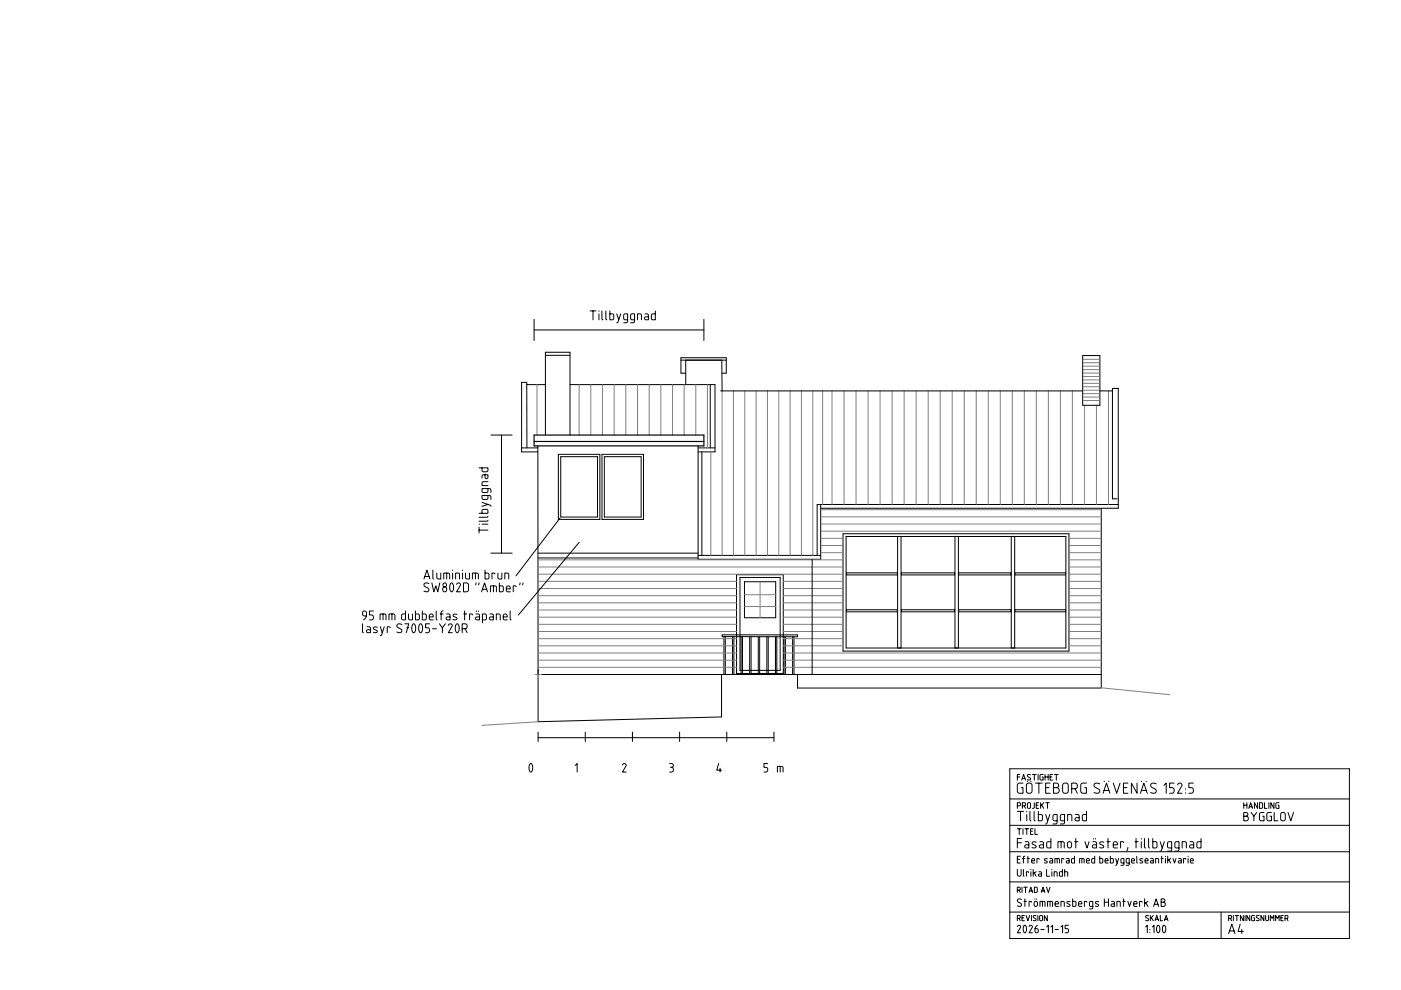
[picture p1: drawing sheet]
<svg xmlns="http://www.w3.org/2000/svg" width="297mm" height="210mm" viewBox="0 0 297 210" stroke-linecap="round" stroke-linejoin="round" font-family="sans-serif">
<g fill="none" stroke="#000" stroke-width=".21">
<path d="M113.2 67.7v4.5M113.2 70h36M115.6 75.3h5.2M125.1 65.9h1.3M125.7 65.9v1.9M127 65.9v.1M127 66.5v1.3M127.6 65.9v1.7l.2 .2M128.5 65.9v1.7l.2 .2M129.3 65.9v1.9h.7l.1-.3v-.8l-.2-.1-.6-.1M130.8 66.5l.4 1.3M131.6 66.5l-.6 1.8-.2 .1"/>
<path d="M133.1 67.8h-.6l-.2-.2-.1-.8 .2-.2 .7-.1v1.6l-.3 .3h-.6M134.5 67.8h-.5l-.3-.2v-.8l.2-.2 .6-.1v1.6l-.2 .3h-.6M135.2 67.8v-1.3l.8 .2v1.1M136.7 66.5l.6 .1 .2 .3v.9l-.7-.1-.2-.2 .2-.3h.7M138.9 65.9v1.9h-.6l-.2-.3v-.8l.3-.1 .5-.1M144.4 76.4h9.6M145.4 76.4v5.1M145.4 79.1h-1v-3.2h9.6v3.2h-1M149.2 67.7v4.5M153 76.4l.1 6.5M229.6 75.4h3.6v10.5h-3.6zM101.6 99.2h1.9l-.1 .7-.2 .1h-.8l-.2-.2v-.6"/>
<path d="M104.1 92.2h4.5M106.3 92.2v25.1M111.7 95v-13.9h-1.1v14.7h3.4M114 94.5l.1 48.5h119.4M114 95h-3.4M115.6 81.5h-3.9M115.6 92.2v-17.5h5.2l.1 17.5M118.4 96.3h8.8v13.8h-8.8zM118.9 96.8h7.8v12.8h-7.8zM120.9 81.5h30.7v14.3h-3.6M127.6 96.3h8.8v13.8h-8.8zM128.1 96.8h7.8v12.8h-7.8z"/>
<path d="M148 94.5v24.1h26v-11.6M148.8 95.8v22M150.6 81.5v13.5M151.6 95h-3.6M152.8 82.9h76.8M233.2 82.9h2.7M101.6 108.8h1.9l-.1-.6-.2-.2h-.8l-.2 .2v.6M101.6 111.8v1.2M101.6 112.4h1.9M101.6 111.1h.1M102.2 106.5l1.8 .6 .1 .3M102.2 111.1h1.3"/>
<path d="M102.8 100.7l.1 .7 .2 .1 .3-.1 .1-.7h-1l-.3 .2v.5M103.5 110.3l-.2 .2h-1.7M103.5 109.5l-.2 .2h-1.7M103.5 105.1l-.1 .5-.1 .3h-.8l-.3-.2v-.6h1.6l.3 .2v.6M103.5 103.6l-.1 .6-.1 .2h-.8l-.3-.1v-.7h1.6l.3 .2v.6M103.5 102.1h-1.1l-.2 .3v.6h1.3M103.5 106.9l-1.3 .5M104.1 117.3h4.5M114.1 117.3h33.9M114.1 118.3h33.9M118.7 109.9l-9.3 12.2M122.8 115l-12.9 15.4"/>
<path d="M172.2 118.6v24.4M174 117.8h-26M178.7 113.2h47.9v24.8h-47.9zM179.4 113.7h46.6v23.7h-46.6zM190.3 113.7v23.7M191 113.7v23.7M202.5 113.7v23.7M203.2 113.7v23.7M214.4 113.7v23.7M215.1 113.7v23.7M233.5 107.8v38M236.9 105.8h-1v-23.4h1.2v25.4h-63.1"/>
<path d="M237.1 107h-63.8v10.8M76.9 132.3v1.7l.2 .1M77.7 130.6h-.5l-.3-.2v-.5l.1-.3h.5l.2 .4-.1 .9-.5 .5M77.8 132.9h.5l.2 .3v.9h-.7l-.1-.3 .1-.2 .7-.1M79.2 129.5h-.9v.9h.6l.3 .4-.2 .6h-.7M80 133l-.4-.1-.4 .1v.4l.7 .3 .1 .2-.3 .2h-.5M80.6 131.4v-1.2l1.1 .1 .1 1.1M80.6 132.9l.5 1.2M81.2 130.2v1.2M81.5 132.9l-.6 1.7-.3 .2M82.5 131.4v-1.2l1.1 .1 .1 1.1M82.7 133.1l-.1-.2h-.5v1.2"/>
<path d="M83.1 130.2v1.2M85.2 132.4a.62 .62 0 0 0-1 .2l.1 .4 .8 .5v.4a.66 .66 0 0 1-1 .1M85.8 132.3h.9l-.6 1.8M86 129.5v1.9h-.7l-.2-.3 .1-.8 .2-.1h.6M86.2 133.1h.5M86.6 130.2v1l.3 .2h.6v-1.2M87.6 132.3h.3l.2 .7-.1 .8-.3 .3-.2-.1-.2-.6v-.6zM88.1 129.5v1.9h.7l.1-.3v-.8l-.2-.1h-.6M89 132.3h.4l.2 .7-.1 .8-.3 .3-.3-.1-.1-.6v-.6zM89.5 129.5v1.9h.7l.2-.3-.1-.8-.2-.1h-.6M89.9 122.8l.6-1.9 .6 1.9M90.1 122.2h.9"/>
<path d="M90.9 123.7a.62 .62 0 0 0-1 .2l.1 .4 .9 .5v.5a.66 .66 0 0 1-1 0M91 130.8h.9l-.2-.6h-.3l-.3 .2-.1 .8 .2 .2h.7M91.1 132.3h-.9v.8h.6l.3 .4-.2 .6h-.7M91.6 123.6l.4 1.9 .4-1.3 .4 1.3 .4-1.9M91.7 133.3h.8M91.8 120.9v1.7l.2 .2M92.5 129.5v1.7l.2 .2M92.6 121.5v1l.3 .3h.6v-1.3M93.2 132.3l.6 .8v1M93.3 130.2h.7M94 129.5l-.5 .3v1.6M94 124.6l.3-.2 .3 .2 .1 .5-.2 .3-.3 .1-.3-.2z"/>
<path d="M94.1 122.8v-1.3l1.1 .1 .1 1.2M94.4 132.3l-.6 .8M94.7 130.2h.5l.2 .3v.9h-.7l-.1-.3 .1-.2 .7-.1M94.7 121.5v1.3M95.1 132.6l.4-.3 .4 .4-.8 1.4h.8M95.6 123.7h.3l.3 .6-.1 .8-.3 .4-.3-.2-.2-.6 .1-.6zM96 120.9v.1M96 121.5v1.3M96.6 122.8v-1.3l.8 .1v1.2M96.8 132.3h.3l.2 .7v.8l-.3 .3-.3-.1-.2-.6 .1-.7zM96.8 123.9l.5-.3 .3 .4-.8 1.5h.8M96.9 130.3l-.4-.1-.4 .1v.3l.7 .4 .1 .2-.3 .2-.6-.1"/>
<path d="M98 133.3l.9-.1 .1-.5-.1-.3-.9-.1v1.8M98.1 120.9v.1M98.1 121.5v1.3M98.3 123.6h.7l.3 .3v1.2l-.2 .3-.8 .1zM98.3 130.2h.6M98.5 129.5v1.9M98.6 133.3l.4 .8M98.7 121.5v1l.3 .3h.5v-1.3M100.2 122.8v-1.3l1.1 .1 .1 1.2M100.2 130.4l-.2-.2h-.4v1.2M100.8 121.5v1.3M100.9 130.2h.6l.2 .3v.9h-.8l-.1-.3 .1-.2 .8-.1"/>
<path d="M100.9 123.6l-.1 .4M101 129.5v.1M101.4 129.5v.1M101.6 123.6l-.1 .4M102.1 125.5l.6-1.9 .7 1.9M102.3 125h.9M102.3 131.4h.6l.2-.1v-.8l-.1-.3h-.7v1.9M102.8 120.9v1.9l.7-.1 .2-.2-.1-.8-.2-.2h-.6M103.9 130.2h.5l.2 .3v.9h-.7l-.1-.3 .1-.2 .7-.1M104 125.5v-1.3l1.2 .1v1.2M104.6 124.2v1.3M104.9 121.7l-.1-.2h-.5v1.3"/>
<path d="M105.2 131.4v-1.2l.8 .1 .1 1.1M105.6 121.5v1l.3 .3h.5v-1.3M105.9 123.6v1.9l.6-.1 .2-.2v-.8l-.2-.2h-.6M106.7 130.8h.8l-.2-.6h-.3l-.2 .2-.1 .8 .2 .2h.6M107 122.8v-1.3l.8 .1 .1 1.2M107.3 124.8h.9l-.2-.5-.3-.1-.3 .2v.8l.2 .3h.6M108.2 129.5v1.7l.2 .2M109.4 124.4l-.1-.2h-.5v1.3M110.3 123.6l-.1 .4M110.9 123.6l-.1 .4M153.1 134.6h16v.4h-16zM153.5 135v8"/>
<path d="M153.8 135v8M155.3 135v8M155.6 135v8M156.2 121.9h9.9v20.9h-9.9zM156.9 122.4h8.5v19.7h-8.5zM157.1 135v8M157.4 135v8M157.8 123.3h6.7v7.7h-6.7zM158.9 135v8M159.2 135v8M160.8 135v8M161.1 135v8"/>
<path d="M162.6 135v8M162.9 135v8M164.4 135v8M164.7 135v8M166.2 135v8M166.5 135v8M168.1 135v8M168.3 135v8M179.5 121.5h10.7v.4h-10.7zM179.5 129.3h10.7v.4h-10.7zM191.1 121.5h11.3v.4h-11.3zM191.1 129.3h11.3v.4h-11.3z"/>
<path d="M203.3 121.5h11v.4h-11zM203.3 129.3h11v.4h-11zM215.2 121.5h10.7v.4h-10.7zM215.2 129.3h10.7v.4h-10.7zM114.1 142v11l38.9-1v-9M114.1 156.4h50M114.1 155.2v2M124.1 155.2v2M134.1 155.2v2M144.1 155.2v2M154.1 155.2v2M164.1 155.2v2"/>
<path d="M169.1 143v2.9h64.4M112.4 162h.3l.2 .6v.7l-.3 .4-.3-.2-.1-.5zM122 162.3l.4-.4v1.8M132 162.2l.4-.3 .4 .4-.8 1.4h.8M142 161.9h.6l.2 .4-.1 .3-.3 .1 .3 .2v.6l-.2 .2h-.5M142.2 162.7h.2M152.4 161.9l-.4 1.4h1M152.7 162.9v.8M162.8 161.9h-.8v.8h.6l.2 .4-.2 .5-.6 .1M164.8 163.7v-1.2l1.1 .1 .1 1.1M165.4 162.5v1.2M214.1 163h72v36h-72z"/>
<path d="M214.1 175h72M214.1 169.4h72M215.7 170.9l.6-.1v-.5l-.6-.1v1.2M215.7 164.7h.5M215.7 172h1.3M215.7 175.7h.8M215.7 178.7h.9M216.1 175.7v1.2M216.2 164.2h-.5v1.2M216.4 172v2M216.6 177.8h-.9v2M216.6 165.4l.4-1.2 .4 1.2"/>
<path d="M216.7 165.1h.6M216.8 170.9l.5-.1v-.5l-.5-.1v1.2M216.9 166h-.8l-.4 .3v1.5l.2 .3 1 .1v-1.2h-.4M216.9 175.7v1.2M217.2 170.9l.2 .5M217.3 175.7h.8M217.4 178.5h.5l.2 .3v1l-.7-.1-.1-.2 .1-.3 .7-.1M217.7 172v.1M217.7 172.7v1.3M217.7 175.7v1.2M217.8 166.2l.6-.2 .4 .3v1.5l-.3 .4h-.5l-.3-.3-.1-1.4zM217.9 165.6v.1"/>
<path d="M217.9 170.3l.4-.1 .2 .2v.8l-.2 .2-.5-.2zM218.4 172v1.8l.2 .2M218.5 176.2h.4M218.5 164.3l-.4-.1-.2 .1v.3l.6 .5-.2 .3-.5-.1M218.6 165.6v.1M218.9 164.2h.8M219 175.7h-.5v1.2h.5M219.3 172v1.8l.2 .2M219.3 170.2v1l-.4 .2M219.3 164.2v1.2M219.4 175.7v1.2h.6M219.5 166h1.5"/>
<path d="M219.7 178.6l-.4-.1-.4 .1v.4l.7 .3 .1 .2-.3 .3-.6-.1M219.7 170.7h.4M220.1 164.2v1.2M220.1 172v2h.8l.1-.3v-.8l-.2-.2h-.7M220.2 170.2h-.5v1.2h.5M220.3 166v2.2M220.5 178.5h.5l.3 .3v1l-.8-.1-.1-.2 .1-.3 .8-.1M220.6 170.2v1.2M220.9 170.7l.4 .7M221.2 164.2h-.5l-.2 .2v.8l.1 .2h.6v-.7h-.2M221.3 170.2l-.7 .7M221.6 164.7h.6"/>
<path d="M221.6 164.2v1.2M221.7 167h.7M221.7 170.2h.8M221.7 172.7l.4 1.3M222.1 170.2v1.2M222.2 164.2v1.2M222.6 172.7l-.6 1.9-.3 .1M222.6 164.7h.4M222.7 166h-1v2.2h1M222.8 177.8v2l-.7-.1-.2-.2 .1-.9 .2-.1h.6M223.2 164.2h-.6v1.2h.6M223.4 167h.6a.6 .6 0 0 1 .6 .6 .6 .6 0 0 1-.6 .6h-.6v-2.2h.7l.3 .2v.5l-.4 .3"/>
<path d="M223.6 164.2h.8M224 164.2v1.2M224.1 174h-.6l-.2-.1v-.9l.1-.3h.7v1.7l-.2 .3h-.6M224.3 179.8v-1.3l1.2 .1 .1 1.2M225 178.5v1.3M225.4 166.2l.7-.2 .4 .3v1.5l-.3 .4h-.6l-.3-.3v-1.4zM225.7 174h-.6l-.3-.1v-.9l.2-.3h.7v1.7l-.2 .3h-.7M226.4 174v-1.3l.8 .1 .1 1.2M226.4 178.6l.4-.1 .4 .2v.7l-.3 .4h-.3l-.3-.3zM227.2 167.2l1.1-.1 .1-.3-.1-.6-1.1-.2v2.2M227.9 178.5h.6M227.9 167.2l.5 1"/>
<path d="M228 172.7h.6l.2 .3v1h-.8l-.1-.3 .1-.3h.8M228.1 177.8v2M230 178.5l.5 1.3 .4-1.3M230.3 166h-.8l-.3 .3-.1 1.5 .3 .3 .9 .1v-1.2h-.3M230.4 172v2h-.7l-.2-.3v-.8l.2-.2h.7M231.7 178.5h.6l.2 .3v1l-.8-.1-.1-.2 .1-.3 .8-.1M231.8 177.8v.1M232.3 177.8v.1M233.2 166.2a.7 .7 0 0 0-1.2 .2l.1 .5 1 .5v.5a.76 .76 0 0 1-1.1 .1M233.9 168.2l.7-2.2 .7 2.2M234 178.6l-.4-.1-.4 .1v.4l.7 .3 .1 .2-.3 .3-.6-.1M234.1 167.6h1"/>
<path d="M234.1 165.6v.1M234.7 178.5h.7M234.9 177.8v2M235.1 165.6v.1M236 179.1h.9l-.2-.6h-.3l-.3 .2-.1 .8 .3 .3h.6M236 166l.8 2.2 .7-2.2M238.2 167h.7M238.3 178.7l-.2-.2h-.5v1.3M239.1 179.7l-.2 .8M239.2 166h-1v2.2h1M240.6 178.5h.7M240.9 177.8v2"/>
<path d="M241.1 166v2.2l-1.2-2.2v2.2M241.8 168.2l.7-2.2 .7 2.2M242 177.8v.1M242 178.5v1.3M242 167.6h1M242 165.6v.1M242.6 177.8v1.8l.3 .2M243 165.6v.1M243.5 177.8v1.8l.3 .2M244.4 177.8v2l.7-.1 .2-.2v-.9l-.3-.1h-.6M245.2 166.2a.7 .7 0 0 0-1.2 .2l.1 .5 1 .5v.5a.76 .76 0 0 1-1.1 .1M246 178.5l.4 1.3"/>
<path d="M246.8 166.5l.5-.5v2.2M246.9 178.5l-.7 1.8-.2 .2M248.4 179.8h-.6l-.2-.2-.1-.8 .2-.3h.7v1.7l-.2 .2-.7 .1M248.9 166h-.9v1l.7 .1 .2 .4-.2 .6-.7 .1M249.7 166.4l.1-.3 .4-.1 .3 .2 .1 .3-.9 1.7h.9M250 179.8h-.6l-.3-.2v-.8l.2-.3h.7v1.7l-.3 .2-.6 .1M250.6 179.8v-1.3l.9 .1v1.2M251.3 167.2v.2M251.3 168.1v.1M252.3 178.5h.6l.2 .3v1l-.8-.1-.1-.2 .1-.3 .8-.1M253 166h-.9v1l.7 .1 .2 .4-.2 .6-.7 .1M254.6 177.8v2l-.7-.1-.1-.2v-.9l.2-.1h.6"/>
<path d="M263.7 173.1h.6l.3 .2v.5l-.4 .2h-.5v-1.7h.6l.2 .1v.4l-.3 .3M263.7 170.7h.7M263.7 170.2v1.2M264.4 170.2v1.2M264.8 171.4l.4-1.2 .4 1.2M264.9 171.1h.6M265.3 172.3l.6 .8v.9M266.4 172.3l-.5 .8M266.6 170.2v1.2l-.6-1.2v1.2M267 170.2h.5l.2 .2v.8l-.2 .2h-.5zM268 172.3h-.7l-.2 .2-.1 1.2 .2 .3h.8v-.9h-.3M268.1 170.2v1.2h.5"/>
<path d="M269 170.2v1.2M269.6 172.3h-.7l-.3 .2v1.2l.2 .3h.8v-.9h-.3M270.1 170.2v1.2l-.7-1.2v1.2M270.2 172.3v1.7h.7M271.2 170.2h-.5l-.2 .2v.8l.1 .2h.6v-.7h-.2M271.6 172.4l.6-.1 .3 .2v1.2l-.2 .3h-.5l-.2-.2zM273.1 172.3l.6 1.7 .6-1.7M214.1 193.4h72M214.1 187h72M214.1 180.6h72M215.7 184.3v1.2l.4 .3 .4-.3v-1.2M215.7 188.7h.5v-.5l-.5-.1v1.1"/>
<path d="M215.7 194.7l.5-.1v-.4l-.5-.1v1.1M215.7 182.2h.5M215.7 196.4l.4-.2 .3 .3-.7 1.3h.7M216.1 188.7l.2 .5M216.1 194.7l.2 .5M216.3 181.5h-.6v1.5h.6M216.6 190.7a.52 .52 0 0 0-.9 .2l.1 .3 .7 .4v.4a.56 .56 0 0 1-.8 .1M216.7 188.1v1.1M216.7 194.6h.4M216.8 182h.5M217 184.3v1.3l.1 .2M217.1 188.1h.7"/>
<path d="M217.1 191.1h.6M217.2 196.2l.2 .1 .2 .5v.7l-.3 .3-.2-.2-.2-.5zM217.2 194.1h-.5v1.1h.5M217.3 181.5l-.3 .2v1.3M217.3 190.6v1.6M217.4 188.1v1.1M217.6 194.1l.3 1.1 .4-1.1M217.8 182h.5M217.9 181.5v1.5M218.1 185l-.1-.2h-.4v1M218.2 189.2l.4-1.1 .3 1.1M218.2 196.4l.4-.2 .3 .3-.7 1.3h.7"/>
<path d="M218.3 188.9h.5M218.6 184.3v.1M218.6 184.8v1M218.7 194.1v1.1M218.7 191.3l-.1-.2h-.4v1.1M218.7 182.5h.7l-.2-.4-.4 .1-.1 .6 .2 .2h.5M219.1 184.3v1.5M219.3 185.1l.4 .7M219.3 188.1l.6 .2v.7l-.1 .2h-.5zM219.4 191.2l.3-.1 .2 .2 .1 .6-.3 .3-.4-.2zM219.4 190.6v.1M219.7 194.2h-.6v.3l.6 .5-.2 .2-.4-.1"/>
<path d="M219.7 184.8l-.6 .4M219.8 190.6v.1M220 196.2l-.5 .4-.1 .8 .2 .3h.4l.1-.2v-.5l-.7-.1M220.1 194.1v1.1M220.3 184.8h.4l.1 .3v.7l-.5-.1v-.3l.5-.1M220.3 182.2l-.1-.2h-.3v1M220.5 192.2v-1.1l1 .1 .1 1M220.5 194.2l.3-.1 .2 .2v.7l-.1 .2-.5-.1zM220.7 197.1h.7M220.8 189.2l.3-1.1 .4 1.1M220.9 188.9h.5M221 191.1v1.1"/>
<path d="M221.9 188.1l.4 1.1 .3-1.1M221.9 184.3v1.5h.6M221.9 196.5l.4-.3v1.6M222 194.1v1.1l-.6-1.1v1.1M222.1 182.1h-.6v.3l.5 .4-.2 .2-.4-.1M222.1 192.2v-1.1l1 .1 .1 1M222.6 182h.4l.2 .3v.7l-.6-.1v-.3l.6-.1M222.6 191.1v1.1M222.8 196.5l.4-.3v1.6M223 184.3v.1M223 184.8v1M223.5 185.8v-1l.6 .1v.9"/>
<path d="M223.7 183v-1l.8 .1 .1 .9M223.7 197.1h.7M223.7 191.6h.7l-.2-.4-.4 .1-.1 .7 .2 .2h.5M224.1 182v1M224.9 196.5l.4-.3v1.6M224.9 192.2v-1.1l.7 .1 .1 1M225.3 184.3v1.5h-.6l-.1-.8 .7-.2M225.6 182.2l-.1-.2h-.4v1M225.7 184.8l.6 .1 .1 .9M225.7 184.3v1.5M226.1 182h.4l.2 .3v.7l-.6-.1v-.3l.6-.1M226.5 196.2h-.7v.7h.6l.1 .3-.1 .5-.6 .1"/>
<path d="M226.9 191.2h-.7v.3l.7 .5-.2 .2-.5-.1M227.4 190.6v1.6l.6-.1 .1-.2v-.6l-.7-.2M227.8 181.5v1.5h-.5l-.1-.8 .6-.2M228.7 191.6h.7l-.2-.4-.5 .1v.7l.2 .2h.5M228.9 183v-1l.9 .1 .1 .9M229.4 182v1M230.3 182.5h.7l-.2-.4-.4 .1-.1 .6 .2 .2h.5M230.5 191.3l-.2-.2h-.4v1.1M231.7 192.2l-.7-.2v-.6l.1-.3h.6v1.4l-.2 .2h-.5M232.1 181.5v1.5h-.5l-.1-.8 .6-.2M232.9 191.2h-.6v.3l.6 .5-.2 .2-.5-.1M233.2 181.5v1.5h.5l.1-.8-.6-.2"/>
<path d="M234.1 190.6v1.6M234.1 191.3h.9M234.3 182.5h.6l-.1-.4-.4 .1-.1 .6 .2 .2h.4M235 190.6v1.6M235.4 181.5v1.5h.5l.1-.8-.6-.2M235.7 191.1h.4l.2 .3v.8l-.6-.1v-.4l.6-.1M236.5 182l.4 1M236.8 192.2v-1.1l.7 .1v1M237.2 182l-.5 1.4-.2 .1M238.1 191.1h.5M238.2 190.6v1.6M238.3 183l-.6-.1 .1-.8 .5-.1v1.2l-.2 .3h-.4"/>
<path d="M239.1 191.1l.4 1.1 .3-1.1M239.4 183l-.6-.1 .1-.8 .5-.1v1.2l-.2 .3h-.4M239.9 182.5h.6l-.1-.4-.4 .1-.1 .6 .2 .2h.4M240.4 191.6h.7l-.2-.4-.5 .1v.7l.2 .2h.5M241 181.5v1.3l.2 .2M241.3 193.4v5.6M242.1 191.3l-.1-.2h-.4v1.1M242.3 182.1h-.6v.3l.6 .4-.2 .2-.4-.1M242.7 190.6v1.6M242.8 182.5h.6l-.1-.4-.5 .1v.6l.1 .2h.5M242.9 196.5l.4-.3v1.6M242.9 191.4l.5 .8"/>
<path d="M243.4 191.1l-.7 .5M243.5 194.2h-.6l.1 .3 .5 .5-.2 .2-.4-.1M243.8 197.1v.1M243.8 197.7v.1M243.9 194.1v1.1M244 182h.4l.1 .3v.7l-.5-.1v-.3l.5-.1M244.1 194.6l.4 .6M244.3 196.5l.4-.3v1.6M244.5 194.1l-.6 .7M244.6 192.2l.5-1.6 .6 1.6M244.7 191.7h.8M244.9 195.2l.4-1.1 .3 1.1"/>
<path d="M245 194.9h.5M245 183v-1l.6 .1 .1 .9M245.4 196.2l.3 .1 .2 .5-.1 .7-.2 .3-.2-.2-.2-.5zM246 194.1v1.1h.5M246.1 182h.5M246.2 191.3h.6l.2 .2v.5l-.4 .2h-.4v-1.6l.7 .1v.4l-.3 .2M246.3 181.5v1.5M246.7 196.2l.3 .1 .2 .5-.1 .7-.3 .3-.2-.2-.1-.5zM246.9 195.2l.4-1.1 .3 1.1M247 194.9h.5M247.1 181.5v.1M247.1 182v1"/>
<path d="M247.6 181.5v1.5M247.8 182.3l.4 .7M248.2 182l-.6 .4M248.7 182l.3 1 .3-1M249.9 182h.4l.2 .3v.7l-.6-.1v-.3l.6-.1M251.4 182.2l-.1-.2h-.4v1M251.9 181.5v.1M251.9 182v1M252.4 182.5h.6l-.1-.4-.5 .1v.6l.1 .2h.5M258.9 193.4v5.6M260.5 194.7l.5-.1v-.4l-.5-.1v1.1M260.5 197.9l.7-2 .6 2"/>
<path d="M260.7 197.4h.9M260.9 194.7l.2 .5M261.5 194.1v1.1M261.9 194.1h.7M262.2 194.1v1.1M262.9 195.9l-.4 1.6h1.1M263.3 197v.9M263.6 194.1v1.1l-.6-1.1v1.1M264 194.1v1.1M265 194.1v1.1l-.6-1.1v1.1M266 194.1l-.6 .2 .1 .9h.5v-.6h-.2M267 194.2h-.6v.3l.6 .5-.2 .2-.5-.1"/>
<path d="M268 194.1v1.1l-.7-1.1v1.1M268.3 194.1l.1 .9 .3 .2 .2-.2 .1-.9M269.3 195.2v-1.1l.4 .6 .4-.6v1.1M270.5 195.2v-1.1l.3 .6 .4-.6v1.1M271.6 194.6h.3M272.1 194.1h-.5v1.1h.5M272.4 194.7l.6-.1v-.4l-.6-.1v1.1M272.8 194.7l.3 .5"/>
<circle cx="94.3" cy="124" r=".4"/>
</g>
<g fill="none" stroke="#7f7f7f" stroke-width=".21">
<path d="M229.7 76.2h3.3M229.7 76.9h3.3M229.7 77.6h3.3M229.7 78.4h3.3M229.7 79.1h3.3M229.7 79.8h3.3M113.9 81.5v10.7M122.8 81.5v10.7M125.3 81.5v10.7M127.7 81.5v10.7M130.2 81.5v10.7M132.7 81.5v10.7"/>
<path d="M135.2 81.5v10.7M137.6 81.5v10.7M140.1 81.5v10.7M142.6 81.5v10.7M145 81.5v10.7M147.5 81.5v10.7M150 81.5v13.5M150.7 95.8v22M153.1 82.9v34.9M155.5 82.9v34.9M157.9 82.9v34.9M160.3 82.9v34.9"/>
<path d="M162.7 82.9v34.9M165.1 82.9v34.9M167.5 82.9v34.9M169.9 82.9v34.9M172.3 82.9v34.9M174.4 82.9v24.1M176.4 82.9v24.1M179 82.9v24.1M181.5 82.9v24.1M184 82.9v24.1M186.6 82.9v24.1M189.1 82.9v24.1"/>
<path d="M191.7 82.9v24.1M194.2 82.9v24.1M196.8 82.9v24.1M199.3 82.9v24.1M201.9 82.9v24.1M204.4 82.9v24.1M207 82.9v24.1M209.5 82.9v24.1M212.1 82.9v24.1M214.6 82.9v24.1M217.2 82.9v24.1M219.7 82.9v24.1"/>
<path d="M222.3 82.9v24.1M224.8 82.9v24.1M227.4 82.9v24.1M229.7 80.6h3.3M229.7 81.3h3.3M229.7 82h3.3M229.7 82.7h3.3M229.7 83.5h3.3M229.7 84.2h3.3M229.7 84.9h3.3M229.9 85.9v21.1M232.5 85.9v21.1"/>
<path d="M235 82.9v24.1M114.1 118.7h64.6M174.1 117.2h4.6M174.1 115.7h4.6M174.1 114.1h4.6M174.1 112.6h59.4M174.1 111.1h59.4M174.1 109.6h59.4M174.1 108.1h59.4M226.6 118.7h6.9M226.6 117.2h6.9M226.6 115.7h6.9"/>
<path d="M226.6 114.1h6.9M114.1 140h42.1M114.1 138.4h42.1M114.1 136.9h42.1M114.1 135.4h42.1M114.1 133.9h42.1M114.1 132.4h42.1M114.1 130.9h42.1M114.1 129.3h42.1M114.1 127.8h42.1M114.1 126.3h42.1M114.1 124.8h42.1"/>
<path d="M114.1 123.3h42.1M114.1 121.7h64.6M114.1 120.2h64.6M157.8 128.6h6.7M157.8 126.1h6.7M161.2 123.3v7.7M166.1 140h67.4M166.1 138.4h67.4M166.1 136.9h12.6M166.1 135.4h12.6M166.1 133.9h12.6M166.1 132.4h12.6"/>
<path d="M166.1 130.9h12.6M166.1 129.3h12.6M166.1 127.8h12.6M166.1 126.3h12.6M166.1 124.8h12.6M166.1 123.3h12.6M226.6 136.9h6.9M226.6 135.4h6.9M226.6 133.9h6.9M226.6 132.4h6.9M226.6 130.9h6.9M226.6 129.3h6.9"/>
<path d="M226.6 127.8h6.9M226.6 126.3h6.9M226.6 124.8h6.9M226.6 123.3h6.9M226.6 121.7h6.9M226.6 120.2h6.9M114.1 141.5h42.1M114.1 153l-11.9 .8M166.1 141.5h67.4M233.5 145.8l14.6 1.5"/>
</g>
<path d="M113.4 143h1.4M114.1 142.3v1.4" fill="none" stroke="#0f0" stroke-width=".21"/>
<path d="M113.2 92.2h36v2.3h-36zM113.2 93.6h36" fill="none" stroke="#000" stroke-width=".25"/>
</svg>
